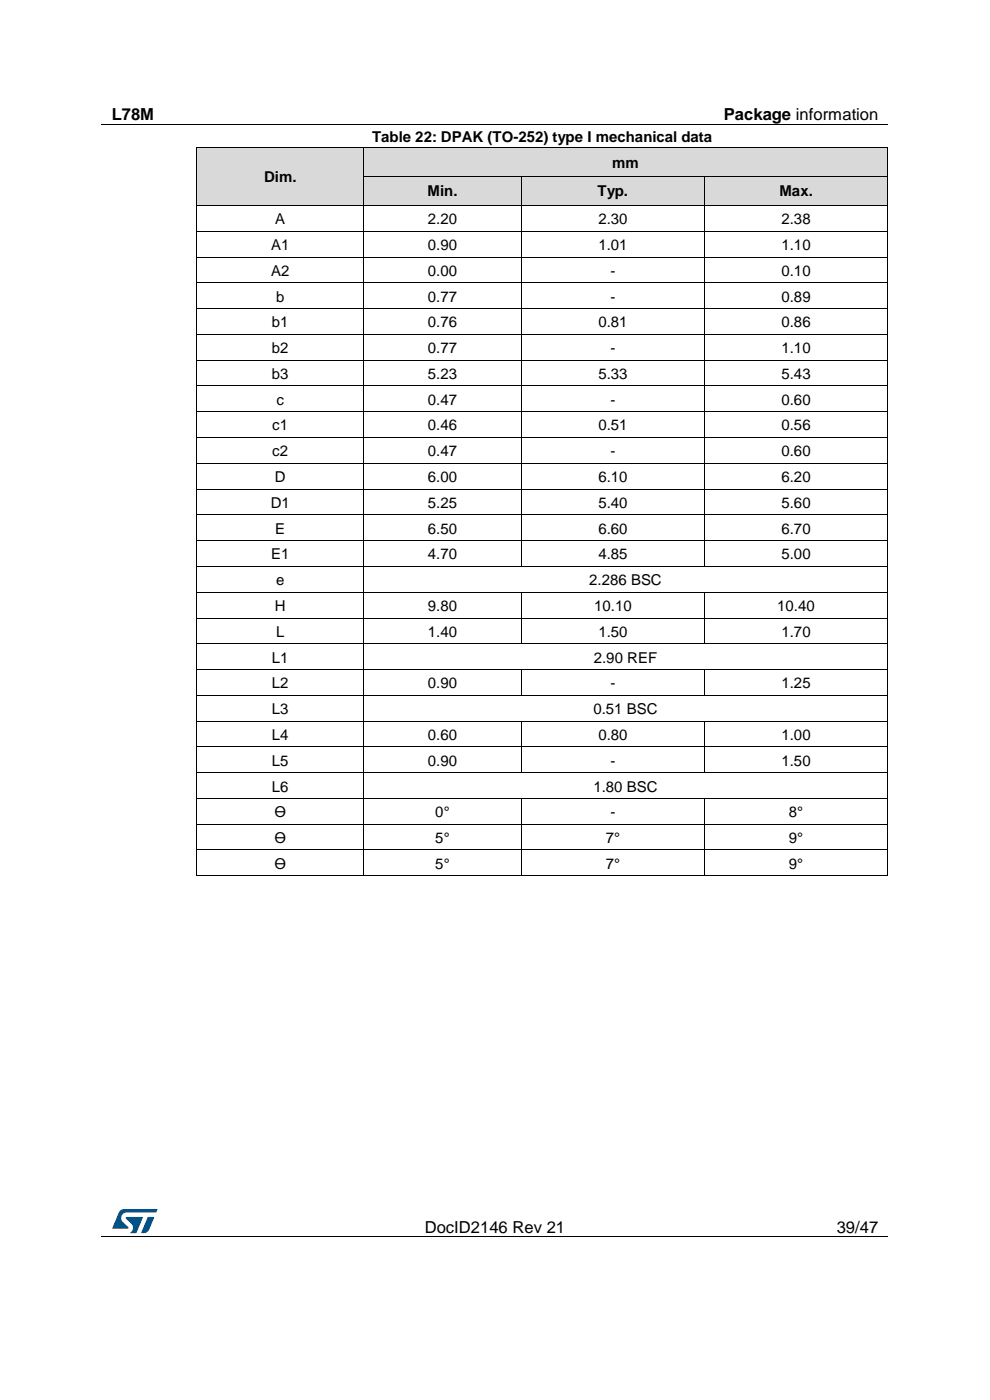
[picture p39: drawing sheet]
<svg xmlns="http://www.w3.org/2000/svg" width="210mm" height="297mm" viewBox="0 0 210 297" stroke-linecap="round" stroke-linejoin="round" font-family="sans-serif">
<defs><g id="words">
<g font-size="3.5">
<text x="23.7" y="25.5">L78M</text>
<text x="153.6" y="25.5">Package information</text>
<text x="90.1" y="261.5">DocID2146 Rev 21</text>
<text x="177.5" y="261.5">39/47</text>
</g>
<g font-size="3.2">
<text x="78.9" y="30.2">Table 22: DPAK (TO-252) type I mechanical data</text>
<text x="129.9" y="35.6">mm</text>
<text x="56" y="38.6">Dim.</text>
<text x="90.7" y="41.7">Min.</text>
<text x="126.8" y="41.7">Typ.</text>
<text x="165.3" y="41.7">Max.</text>
<text x="58.4" y="47.6">A</text>
<text x="90.8" y="47.6">2.20</text>
<text x="126.9" y="47.6">2.30</text>
<text x="165.8" y="47.6">2.38</text>
<text x="57.5" y="53.1">A1</text>
<text x="90.8" y="53.1">0.90</text>
<text x="126.9" y="53.1">1.01</text>
<text x="165.8" y="53.1">1.10</text>
<text x="57.5" y="58.5">A2</text>
<text x="90.8" y="58.5">0.00</text>
<text x="129.5" y="58.5">-</text>
<text x="165.8" y="58.5">0.10</text>
<text x="58.6" y="64">b</text>
<text x="90.8" y="64">0.77</text>
<text x="129.5" y="64">-</text>
<text x="165.8" y="64">0.89</text>
<text x="57.7" y="69.5">b1</text>
<text x="90.8" y="69.5">0.76</text>
<text x="126.9" y="69.5">0.81</text>
<text x="165.8" y="69.5">0.86</text>
<text x="57.7" y="74.9">b2</text>
<text x="90.8" y="74.9">0.77</text>
<text x="129.5" y="74.9">-</text>
<text x="165.8" y="74.9">1.10</text>
<text x="57.7" y="80.4">b3</text>
<text x="90.8" y="80.4">5.23</text>
<text x="126.9" y="80.4">5.33</text>
<text x="165.8" y="80.4">5.43</text>
<text x="58.6" y="85.9">c</text>
<text x="90.8" y="85.9">0.47</text>
<text x="129.5" y="85.9">-</text>
<text x="165.8" y="85.9">0.60</text>
<text x="57.8" y="91.3">c1</text>
<text x="90.8" y="91.3">0.46</text>
<text x="126.9" y="91.3">0.51</text>
<text x="165.8" y="91.3">0.56</text>
<text x="57.8" y="96.8">c2</text>
<text x="90.8" y="96.8">0.47</text>
<text x="129.5" y="96.8">-</text>
<text x="165.8" y="96.8">0.60</text>
<text x="57.4" y="107.8">D1</text>
<text x="58.3" y="102.3">D</text>
<text x="90.8" y="102.3">6.00</text>
<text x="90.8" y="107.8">5.25</text>
<text x="126.9" y="102.3">6.10</text>
<text x="126.9" y="107.8">5.40</text>
<text x="165.8" y="102.3">6.20</text>
<text x="165.8" y="107.8">5.60</text>
<text x="58.4" y="113.2">E</text>
<text x="90.8" y="113.2">6.50</text>
<text x="126.9" y="113.2">6.60</text>
<text x="165.8" y="113.2">6.70</text>
<text x="57.5" y="118.7">E1</text>
<text x="90.8" y="118.7">4.70</text>
<text x="126.9" y="118.7">4.85</text>
<text x="165.8" y="118.7">5.00</text>
<text x="58.6" y="124.1">e</text>
<text x="125" y="124.1">2.286 BSC</text>
<text x="58.3" y="129.6">H</text>
<text x="90.8" y="129.6">9.80</text>
<text x="126.1" y="129.6">10.10</text>
<text x="164.9" y="129.6">10.40</text>
<text x="58.6" y="135.1">L</text>
<text x="90.8" y="135.1">1.40</text>
<text x="126.9" y="135.1">1.50</text>
<text x="165.8" y="135.1">1.70</text>
<text x="57.7" y="140.6">L1</text>
<text x="126" y="140.6">2.90 REF</text>
<text x="57.7" y="146">L2</text>
<text x="90.8" y="146">0.90</text>
<text x="129.5" y="146">-</text>
<text x="165.8" y="146">1.25</text>
<text x="57.7" y="151.5">L3</text>
<text x="125.9" y="151.5">0.51 BSC</text>
<text x="57.7" y="156.9">L4</text>
<text x="90.8" y="156.9">0.60</text>
<text x="126.9" y="156.9">0.80</text>
<text x="165.8" y="156.9">1.00</text>
<text x="57.7" y="162.5">L5</text>
<text x="57.7" y="167.9">L6</text>
<text x="90.8" y="162.5">0.90</text>
<text x="125.9" y="167.9">1.80 BSC</text>
<text x="129.5" y="162.5">-</text>
<text x="165.8" y="162.5">1.50</text>
<text x="58.2" y="173.4">Ө</text>
<text x="92.3" y="173.4">0°</text>
<text x="129.5" y="173.4">-</text>
<text x="167.3" y="173.4">8°</text>
<text x="58.2" y="178.8">Ө</text>
<text x="92.3" y="178.8">5°</text>
<text x="128.5" y="178.8">7°</text>
<text x="167.3" y="178.8">9°</text>
<text x="58.2" y="184.3">Ө</text>
<text x="92.3" y="184.3">5°</text>
<text x="128.5" y="184.3">7°</text>
<text x="167.3" y="184.3">9°</text>
</g>
</g></defs>
<path d="M21.5 26.5h166.8M21.5 262.4h166.8" fill="none" stroke="#000" stroke-width=".21"/>
<g fill="#000">
<path d="M104.4 26.4h.1v.1h-.1z" fill-rule="evenodd"/>
<path d="M61.6 262.3h.1v.2h-.1z" fill-rule="evenodd"/>
<path d="M148 262.3h.2v.2h-.2z" fill-rule="evenodd"/>
</g>
<g fill="#005288">
<path d="M25.4 256.9l.6-.4h.4l7 .1-.3 .6h-6.2a1.26 1.26 0 0 0-1.2 1.1 1.26 1.26 0 0 0 .8 1.4l.7 .6v.3l-3.4 .1z"/>
<path d="M31.4 258.2l1.3 .1-1 2.5a1.32 1.32 0 0 1-1.7 .7z"/>
<path d="M26.7 258.2l3.6 .1-1.4 3.3h-1.4a1.35 1.35 0 0 0 .7-1.2 1.35 1.35 0 0 0-.8-1.2l-.7-.6z"/>
</g>
<g fill="#d9d9d9">
<path d="M41.8 31.4h35.3v12.1h-35.3z" fill-rule="evenodd"/>
<path d="M43.7 34.5h31.5v6h-31.5z" fill-rule="evenodd"/>
<path d="M77.1 31.4h111.1v6h-111.1z" fill-rule="evenodd"/>
<path d="M79 31.4h107.4v6h-107.4z" fill-rule="evenodd"/>
</g>
<g fill="#000">
<path d="M41.7 31.3l.1 .1z" fill-rule="evenodd"/>
<path d="M41.7 31.3l.1 .1z" fill-rule="evenodd"/>
<path d="M77.1 31.3v.1z" fill-rule="evenodd"/>
<path d="M188.2 31.3l.1 .1z" fill-rule="evenodd"/>
<path d="M188.2 31.3l.1 .1z" fill-rule="evenodd"/>
</g>
<path d="M41.8 31.4v6M41.8 31.4h35.3M77.1 31.4v6M77.1 31.4h111.1M188.3 31.4v6" fill="none" stroke="#000" stroke-width=".21"/>
<g fill="#d9d9d9">
<path d="M77.1 37.5h33.5v6h-33.5z" fill-rule="evenodd"/>
<path d="M79 37.5h29.7v6h-29.7z" fill-rule="evenodd"/>
<path d="M110.7 37.5h38.7v6h-38.7z" fill-rule="evenodd"/>
<path d="M112.5 37.5h35.1v6h-35.1z" fill-rule="evenodd"/>
<path d="M149.5 37.5h38.7v6h-38.7z" fill-rule="evenodd"/>
<path d="M151.4 37.5h35v6h-35z" fill-rule="evenodd"/>
</g>
<g fill="#000">
<path d="M41.7 37.4l.1 .1z" fill-rule="evenodd"/>
<path d="M77.1 37.4v.1z" fill-rule="evenodd"/>
<path d="M110.6 37.4v.1z" fill-rule="evenodd"/>
<path d="M149.4 37.4l.1 .1z" fill-rule="evenodd"/>
<path d="M188.2 37.4l.1 .1z" fill-rule="evenodd"/>
<path d="M41.7 43.5h.2v.2h-.2z" fill-rule="evenodd"/>
<path d="M41.7 43.5h.2v.2h-.2z" fill-rule="evenodd"/>
<path d="M41.7 49h.2v.2h-.2z" fill-rule="evenodd"/>
<path d="M41.7 54.4h.2v.2h-.2z" fill-rule="evenodd"/>
<path d="M41.9 43.5h.1v.2h-.1z" fill-rule="evenodd"/>
<path d="M77 43.5h.2v.2h-.2z" fill-rule="evenodd"/>
<path d="M77 49h.2v.2h-.2z" fill-rule="evenodd"/>
<path d="M77 54.4h.2v.2h-.2z" fill-rule="evenodd"/>
<path d="M77.2 43.5h.2v.2h-.2z" fill-rule="evenodd"/>
<path d="M110.5 43.5h.2v.2h-.2z" fill-rule="evenodd"/>
<path d="M110.5 49h.2v.2h-.2z" fill-rule="evenodd"/>
<path d="M110.5 54.4h.2v.2h-.2z" fill-rule="evenodd"/>
<path d="M110.7 43.5h.2v.2h-.2z" fill-rule="evenodd"/>
<path d="M149.3 43.5h.2v.2h-.2z" fill-rule="evenodd"/>
<path d="M149.3 49h.2v.2h-.2z" fill-rule="evenodd"/>
<path d="M149.3 54.4h.2v.2h-.2z" fill-rule="evenodd"/>
<path d="M149.5 43.5h.2v.2h-.2z" fill-rule="evenodd"/>
<path d="M188.2 43.5h.1v.2h-.1z" fill-rule="evenodd"/>
<path d="M188.2 43.5h.1v.2h-.1z" fill-rule="evenodd"/>
<path d="M188.2 49h.1v.2h-.1z" fill-rule="evenodd"/>
<path d="M188.2 54.4h.1v.2h-.1z" fill-rule="evenodd"/>
<path d="M41.7 59.9h.2v.2h-.2z" fill-rule="evenodd"/>
<path d="M41.7 65.4h.2v.2h-.2z" fill-rule="evenodd"/>
<path d="M41.7 70.9h.2v.1h-.2z" fill-rule="evenodd"/>
<path d="M41.7 76.3h.2v.2h-.2z" fill-rule="evenodd"/>
<path d="M77 59.9h.2v.2h-.2z" fill-rule="evenodd"/>
<path d="M77 65.4h.2v.2h-.2z" fill-rule="evenodd"/>
<path d="M77 70.9h.2v.1h-.2z" fill-rule="evenodd"/>
<path d="M77 76.3h.2v.2h-.2z" fill-rule="evenodd"/>
<path d="M110.5 59.9h.2v.2h-.2z" fill-rule="evenodd"/>
<path d="M110.5 65.4h.2v.2h-.2z" fill-rule="evenodd"/>
<path d="M110.5 70.9h.2v.1h-.2z" fill-rule="evenodd"/>
<path d="M110.5 76.3h.2v.2h-.2z" fill-rule="evenodd"/>
<path d="M149.3 59.9h.2v.2h-.2z" fill-rule="evenodd"/>
<path d="M149.3 65.4h.2v.2h-.2z" fill-rule="evenodd"/>
<path d="M149.3 70.9h.2v.1h-.2z" fill-rule="evenodd"/>
<path d="M149.3 76.3h.2v.2h-.2z" fill-rule="evenodd"/>
<path d="M188.2 59.9h.1v.2h-.1z" fill-rule="evenodd"/>
<path d="M188.2 65.4h.1v.2h-.1z" fill-rule="evenodd"/>
<path d="M188.2 70.9h.1v.1h-.1z" fill-rule="evenodd"/>
<path d="M188.2 76.3h.1v.2h-.1z" fill-rule="evenodd"/>
<path d="M41.7 81.8h.2v.2h-.2z" fill-rule="evenodd"/>
<path d="M41.7 87.3h.2v.1h-.2z" fill-rule="evenodd"/>
<path d="M41.7 92.7h.2v.2h-.2z" fill-rule="evenodd"/>
<path d="M41.7 98.2h.2v.2h-.2z" fill-rule="evenodd"/>
<path d="M77 81.8h.2v.2h-.2z" fill-rule="evenodd"/>
<path d="M77 87.3h.2v.1h-.2z" fill-rule="evenodd"/>
<path d="M77 92.7h.2v.2h-.2z" fill-rule="evenodd"/>
<path d="M77 98.2h.2v.2h-.2z" fill-rule="evenodd"/>
<path d="M110.5 81.8h.2v.2h-.2z" fill-rule="evenodd"/>
<path d="M110.5 87.3h.2v.1h-.2z" fill-rule="evenodd"/>
<path d="M110.5 92.7h.2v.2h-.2z" fill-rule="evenodd"/>
<path d="M110.5 98.2h.2v.2h-.2z" fill-rule="evenodd"/>
<path d="M149.3 81.8h.2v.2h-.2z" fill-rule="evenodd"/>
<path d="M149.3 87.3h.2v.1h-.2z" fill-rule="evenodd"/>
<path d="M149.3 92.7h.2v.2h-.2z" fill-rule="evenodd"/>
<path d="M149.3 98.2h.2v.2h-.2z" fill-rule="evenodd"/>
<path d="M188.2 81.8h.1v.2h-.1z" fill-rule="evenodd"/>
<path d="M188.2 87.3h.1v.1h-.1z" fill-rule="evenodd"/>
<path d="M188.2 92.7h.1v.2h-.1z" fill-rule="evenodd"/>
<path d="M188.2 98.2h.1v.2h-.1z" fill-rule="evenodd"/>
<path d="M41.7 103.7h.2v.2h-.2z" fill-rule="evenodd"/>
<path d="M41.7 109.2h.2v.1h-.2z" fill-rule="evenodd"/>
<path d="M41.7 114.6h.2v.2h-.2z" fill-rule="evenodd"/>
<path d="M77 103.7h.2v.2h-.2z" fill-rule="evenodd"/>
<path d="M77 109.2h.2v.1h-.2z" fill-rule="evenodd"/>
<path d="M77 114.6h.2v.2h-.2z" fill-rule="evenodd"/>
<path d="M110.5 103.7h.2v.2h-.2z" fill-rule="evenodd"/>
<path d="M110.5 109.2h.2v.1h-.2z" fill-rule="evenodd"/>
<path d="M110.5 114.6h.2v.2h-.2z" fill-rule="evenodd"/>
<path d="M149.3 103.7h.2v.2h-.2z" fill-rule="evenodd"/>
<path d="M149.3 109.2h.2v.1h-.2z" fill-rule="evenodd"/>
<path d="M149.3 114.6h.2v.2h-.2z" fill-rule="evenodd"/>
<path d="M188.2 103.7h.1v.2h-.1z" fill-rule="evenodd"/>
<path d="M188.2 109.2h.1v.1h-.1z" fill-rule="evenodd"/>
<path d="M188.2 114.6h.1v.2h-.1z" fill-rule="evenodd"/>
<path d="M41.7 120.1h.2v.1h-.2z" fill-rule="evenodd"/>
<path d="M41.7 125.5h.2v.2h-.2z" fill-rule="evenodd"/>
<path d="M41.7 131h.2v.2h-.2z" fill-rule="evenodd"/>
<path d="M41.7 136.5h.2v.2h-.2z" fill-rule="evenodd"/>
<path d="M77 120.1h.2v.1h-.2z" fill-rule="evenodd"/>
<path d="M77 125.5h.2v.2h-.2z" fill-rule="evenodd"/>
<path d="M77 131h.2v.2h-.2z" fill-rule="evenodd"/>
<path d="M77 136.5h.2v.2h-.2z" fill-rule="evenodd"/>
<path d="M110.5 120.1h.2v.1h-.2z" fill-rule="evenodd"/>
<path d="M110.5 125.5h.2v.2h-.2z" fill-rule="evenodd"/>
<path d="M110.5 131h.2v.2h-.2z" fill-rule="evenodd"/>
<path d="M110.5 136.5h.2v.2h-.2z" fill-rule="evenodd"/>
<path d="M149.3 120.1h.2v.1h-.2z" fill-rule="evenodd"/>
<path d="M149.3 125.5h.2v.2h-.2z" fill-rule="evenodd"/>
<path d="M149.3 131h.2v.2h-.2z" fill-rule="evenodd"/>
<path d="M149.3 136.5h.2v.2h-.2z" fill-rule="evenodd"/>
<path d="M188.2 120.1h.1v.1h-.1z" fill-rule="evenodd"/>
<path d="M188.2 125.5h.1v.2h-.1z" fill-rule="evenodd"/>
<path d="M188.2 131h.1v.2h-.1z" fill-rule="evenodd"/>
<path d="M188.2 136.5h.1v.2h-.1z" fill-rule="evenodd"/>
<path d="M41.7 142h.2v.1h-.2z" fill-rule="evenodd"/>
<path d="M41.7 147.4h.2v.2h-.2z" fill-rule="evenodd"/>
<path d="M41.7 152.9h.2v.2h-.2z" fill-rule="evenodd"/>
<path d="M41.7 158.4h.2v.1h-.2z" fill-rule="evenodd"/>
<path d="M77 142h.2v.1h-.2z" fill-rule="evenodd"/>
<path d="M77 147.4h.2v.2h-.2z" fill-rule="evenodd"/>
<path d="M77 152.9h.2v.2h-.2z" fill-rule="evenodd"/>
<path d="M77 158.4h.2v.1h-.2z" fill-rule="evenodd"/>
<path d="M110.5 142h.2v.1h-.2z" fill-rule="evenodd"/>
<path d="M110.5 147.4h.2v.2h-.2z" fill-rule="evenodd"/>
<path d="M110.5 152.9h.2v.2h-.2z" fill-rule="evenodd"/>
<path d="M110.5 158.4h.2v.1h-.2z" fill-rule="evenodd"/>
<path d="M149.3 142h.2v.1h-.2z" fill-rule="evenodd"/>
<path d="M149.3 147.4h.2v.2h-.2z" fill-rule="evenodd"/>
<path d="M149.3 152.9h.2v.2h-.2z" fill-rule="evenodd"/>
<path d="M149.3 158.4h.2v.1h-.2z" fill-rule="evenodd"/>
<path d="M188.2 142h.1v.1h-.1z" fill-rule="evenodd"/>
<path d="M188.2 147.4h.1v.2h-.1z" fill-rule="evenodd"/>
<path d="M188.2 152.9h.1v.2h-.1z" fill-rule="evenodd"/>
<path d="M188.2 158.4h.1v.1h-.1z" fill-rule="evenodd"/>
<path d="M41.7 163.9h.2v.1h-.2z" fill-rule="evenodd"/>
<path d="M41.7 169.3h.2v.2h-.2z" fill-rule="evenodd"/>
<path d="M41.7 174.8h.2v.1h-.2z" fill-rule="evenodd"/>
<path d="M77 163.9h.2v.1h-.2z" fill-rule="evenodd"/>
<path d="M77 169.3h.2v.2h-.2z" fill-rule="evenodd"/>
<path d="M77 174.8h.2v.1h-.2z" fill-rule="evenodd"/>
<path d="M110.5 163.9h.2v.1h-.2z" fill-rule="evenodd"/>
<path d="M110.5 169.3h.2v.2h-.2z" fill-rule="evenodd"/>
<path d="M110.5 174.8h.2v.1h-.2z" fill-rule="evenodd"/>
<path d="M149.3 163.9h.2v.1h-.2z" fill-rule="evenodd"/>
<path d="M149.3 169.3h.2v.2h-.2z" fill-rule="evenodd"/>
<path d="M149.3 174.8h.2v.1h-.2z" fill-rule="evenodd"/>
<path d="M188.2 163.9h.1v.1h-.1z" fill-rule="evenodd"/>
<path d="M188.2 169.3h.1v.2h-.1z" fill-rule="evenodd"/>
<path d="M188.2 174.8h.1v.1h-.1z" fill-rule="evenodd"/>
<path d="M41.7 180.2h.2v.2h-.2z" fill-rule="evenodd"/>
<path d="M41.7 185.7h.2v.2h-.2z" fill-rule="evenodd"/>
<path d="M41.7 185.7h.2v.2h-.2z" fill-rule="evenodd"/>
<path d="M77 180.2h.2v.2h-.2z" fill-rule="evenodd"/>
<path d="M77 185.7h.2v.2h-.2z" fill-rule="evenodd"/>
<path d="M110.5 180.2h.2v.2h-.2z" fill-rule="evenodd"/>
<path d="M110.5 185.7h.2v.2h-.2z" fill-rule="evenodd"/>
<path d="M149.3 180.2h.2v.2h-.2z" fill-rule="evenodd"/>
<path d="M149.3 185.7h.2v.2h-.2z" fill-rule="evenodd"/>
<path d="M188.2 180.2h.1v.2h-.1z" fill-rule="evenodd"/>
<path d="M188.2 185.7h.1v.2h-.1z" fill-rule="evenodd"/>
<path d="M188.2 185.7h.1v.2h-.1z" fill-rule="evenodd"/>
</g>
<g fill="none" stroke="#000" stroke-width=".21">
<path d="M41.8 37.5v6M77.1 37.5v6M77.1 37.5h33.5v6M110.6 37.5h38.8M188.2 37.5h-38.7l-.1 6M188.3 37.5v6M41.8 43.7v5.3M41.8 49.2v5.2M41.8 54.6v5.3M41.9 49.1h35.1M41.9 54.5h35.1M41.9 60h35.1"/>
<path d="M42 43.6h35M77.1 43.7v5.3M77.1 49.2v5.2M77.1 54.6v5.3M77.2 49.1h33.3M77.2 54.5h33.3M77.2 60h33.3M77.4 43.6h33.1M110.6 43.7v5.3M110.6 49.2v5.2M110.6 54.6v5.3M110.7 49.1h38.6"/>
<path d="M110.7 54.5h38.6M110.7 60h38.6M110.9 43.6h38.4M149.4 43.7v5.3M149.4 49.2v5.2M149.4 54.6v5.3M149.5 49.1h38.7M149.5 54.5h38.7M149.5 60h38.7M149.7 43.6h38.5M188.3 43.7v5.3M188.3 49.2v5.2"/>
<path d="M188.3 54.6v5.3M41.8 60.1v5.3M41.8 65.6v5.3M41.8 71v5.3M41.8 76.5v5.3M41.9 65.5h35.1M41.9 71h35.1M41.9 76.4h35.1M77.1 60.1v5.3M77.1 65.6v5.3M77.1 71v5.3M77.1 76.5v5.3"/>
<path d="M77.2 65.5h33.3M77.2 71h33.3M77.2 76.4h33.3M110.6 60.1v5.3M110.6 65.6v5.3M110.6 71v5.3M110.6 76.5v5.3M110.7 65.5h38.6M110.7 71h38.6M110.7 76.4h38.6M149.4 60.1v5.3M149.4 65.6v5.3"/>
<path d="M149.4 71v5.3M149.4 76.5v5.3M149.5 65.5h38.7M149.5 71h38.7M149.5 76.4h38.7M188.3 60.1v5.3M188.3 65.6v5.3M188.3 71v5.3M188.3 76.5v5.3M41.8 82v5.3M41.8 87.4v5.3M41.8 92.9v5.3"/>
<path d="M41.8 98.4v5.3M41.9 81.9h35.1M41.9 87.3h35.1M41.9 92.8h35.1M41.9 98.3h35.1M77.1 82v5.3M77.1 87.4v5.3M77.1 92.9v5.3M77.1 98.4v5.3M77.2 81.9h33.3M77.2 87.3h33.3M77.2 92.8h33.3"/>
<path d="M77.2 98.3h33.3M110.6 82v5.3M110.6 87.4v5.3M110.6 92.9v5.3M110.6 98.4v5.3M110.7 81.9h38.6M110.7 87.3h38.6M110.7 92.8h38.6M110.7 98.3h38.6M149.4 82v5.3M149.4 87.4v5.3M149.4 92.9v5.3"/>
<path d="M149.4 98.4v5.3M149.5 81.9h38.7M149.5 87.3h38.7M149.5 92.8h38.7M149.5 98.3h38.7M188.3 82v5.3M188.3 87.4v5.3M188.3 92.9v5.3M188.3 98.4v5.3M41.8 103.9v5.3M41.8 109.3v5.3M41.8 114.8v5.3"/>
<path d="M41.9 103.8h35.1M41.9 109.2h35.1M41.9 114.7h35.1M77.1 103.9v5.3M77.1 109.3v5.3M77.1 114.8v5.3M77.2 103.8h33.3M77.2 109.2h33.3M77.2 114.7h33.3M110.6 103.9v5.3M110.6 109.3v5.3M110.6 114.8v5.3"/>
<path d="M110.7 103.8h38.6M110.7 109.2h38.6M110.7 114.7h38.6M149.4 103.9v5.3M149.4 109.3v5.3M149.4 114.8v5.3M149.5 103.8h38.7M149.5 109.2h38.7M149.5 114.7h38.7M188.3 103.9v5.3M188.3 109.3v5.3M188.3 114.8v5.3"/>
<path d="M41.8 120.2v5.3M41.8 125.7v5.3M41.8 131.2v5.3M41.8 136.7v5.3M41.9 120.2h35.1M41.9 125.6h35.1M41.9 131.1h35.1M41.9 136.6h35.1M77.1 120.2v5.3M77.1 125.7v5.3M77.1 131.2v5.3M77.1 136.7v5.3"/>
<path d="M77.2 120.2h33.3M77.2 125.6h33.3M77.2 131.1h33.3M77.2 136.6h33.3M110.6 125.7v5.3M110.6 131.2v5.3M110.7 120.2h38.6M110.7 125.6h38.6M110.7 131.1h38.6M110.7 136.6h38.6M149.4 125.7v5.3M149.4 131.2v5.3"/>
<path d="M149.5 120.2h38.7M149.5 125.6h38.7M149.5 131.1h38.7M149.5 136.6h38.7M188.3 120.2v5.3M188.3 125.7v5.3M188.3 131.2v5.3M188.3 136.7v5.3M41.8 142.1v5.3M41.8 147.6v5.3M41.8 153.1v5.3M41.8 158.5v5.4"/>
<path d="M41.9 142h35.1M41.9 147.5h35.1M41.9 153h35.1M41.9 158.4h35.1M77.1 142.1v5.3M77.1 147.6v5.3M77.1 153.1v5.3M77.1 158.5v5.4M77.2 142h33.3M77.2 147.5h33.3M77.2 153h33.3M77.2 158.4h33.3"/>
<path d="M110.6 142.1v5.3M110.6 153.1v5.3M110.6 158.5v5.4M110.7 142h38.6M110.7 147.5h38.6M110.7 153h38.6M110.7 158.4h38.6M149.4 142.1v5.3M149.4 153.1v5.3M149.4 158.5v5.4M149.5 142h38.7M149.5 147.5h38.7"/>
<path d="M149.5 153h38.7M149.5 158.4h38.7M188.3 142.1v5.3M188.3 147.6v5.3M188.3 153.1v5.3M188.3 158.5v5.4M41.8 164v5.3M41.8 169.5v5.3M41.8 174.9v5.3M41.9 163.9h35.1M41.9 169.4h35.1M41.9 174.9h35.1"/>
<path d="M77.1 164v5.3M77.1 169.5v5.3M77.1 174.9v5.3M77.2 163.9h33.3M77.2 169.4h33.3M77.2 174.9h33.3M110.6 169.5v5.3M110.6 174.9v5.3M110.7 163.9h38.6M110.7 169.4h38.6M110.7 174.9h38.6M149.4 169.5v5.3"/>
<path d="M149.4 174.9v5.3M149.5 163.9h38.7M149.5 169.4h38.7M149.5 174.9h38.7M188.3 164v5.3M188.3 169.5v5.3M188.3 174.9v5.3M41.8 180.4v5.3M41.9 180.3h35.1M41.9 185.8h35.1M77.1 180.4v5.3M77.2 180.3h33.3"/>
<path d="M77.2 185.8h33.3M110.6 180.4v5.3M110.7 180.3h38.6M110.7 185.8h38.6M149.4 180.4v5.3M149.5 180.3h38.7M149.5 185.8h38.7M188.3 180.4v5.3"/>
</g>
<use href="#words"/>
</svg>
